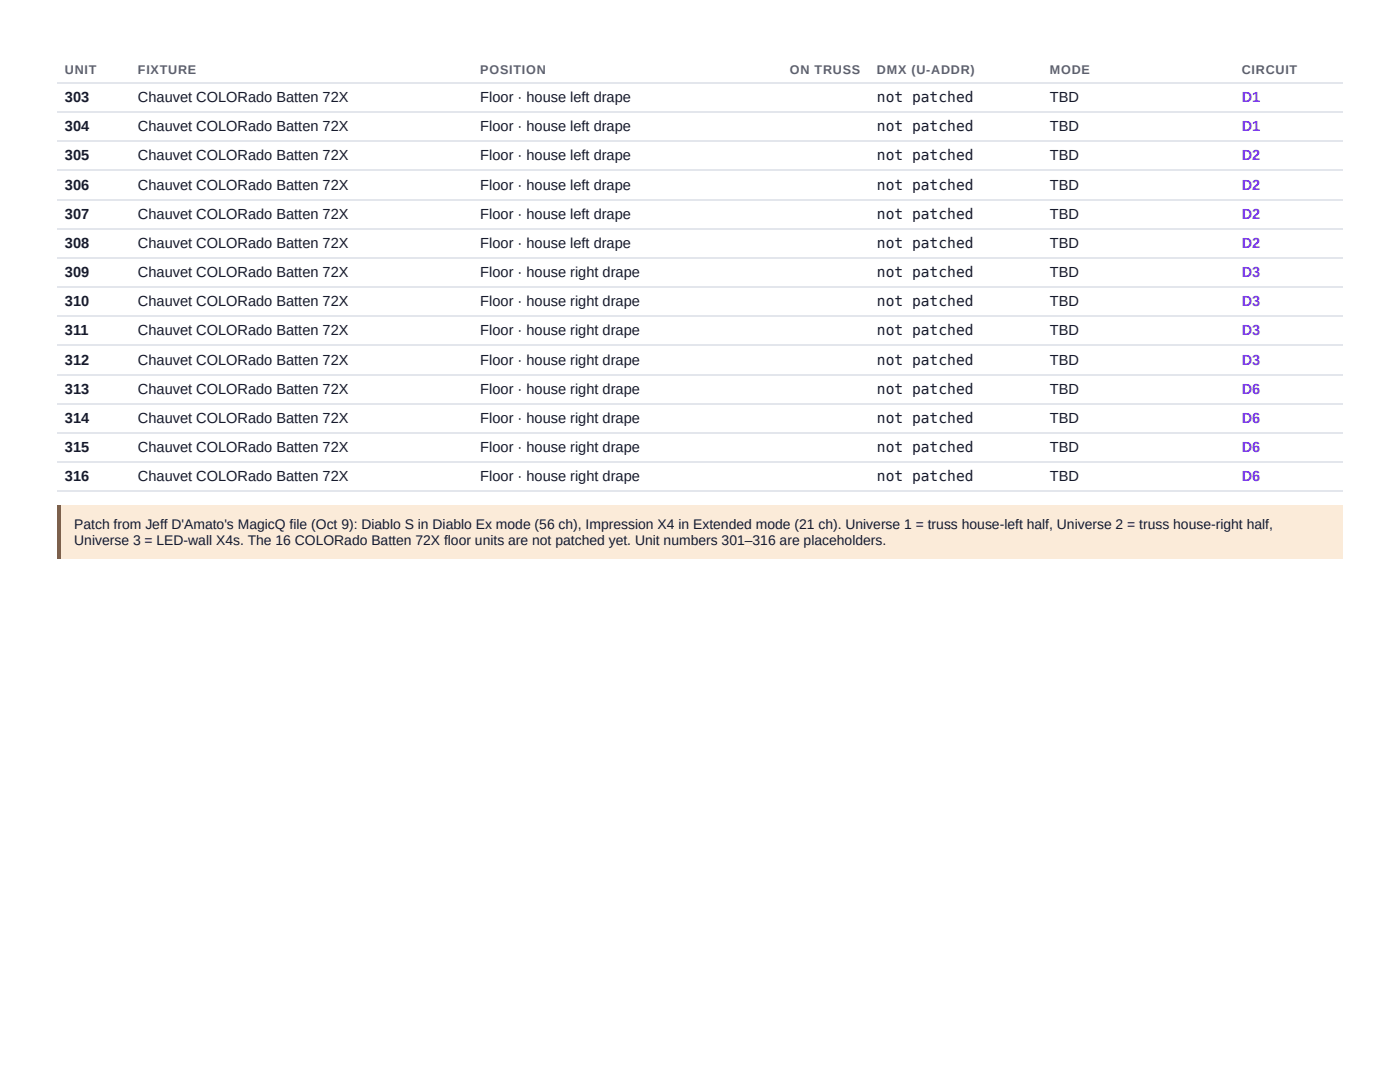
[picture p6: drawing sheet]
<svg xmlns="http://www.w3.org/2000/svg" width="279mm" height="216mm" viewBox="0 0 279 216" stroke-linecap="round" stroke-linejoin="round" font-family="sans-serif">
<defs><g id="words">
<g font-size="2.9" fill="#161a2c">
<text x="13" y="20.4">303</text>
<text x="27.5" y="20.4">Chauvet COLORado Batten 72X</text>
<text x="95.9" y="20.4">Floor · house left drape</text>
<text x="175" y="20.4">not patched</text>
<text x="209.5" y="20.4">TBD</text>
<text x="13" y="26.2">304</text>
<text x="27.5" y="26.2">Chauvet COLORado Batten 72X</text>
<text x="95.9" y="26.2">Floor · house left drape</text>
<text x="175" y="26.2">not patched</text>
<text x="209.5" y="26.2">TBD</text>
<text x="13" y="32">305</text>
<text x="27.5" y="32">Chauvet COLORado Batten 72X</text>
<text x="95.9" y="32">Floor · house left drape</text>
<text x="175" y="32">not patched</text>
<text x="209.5" y="32">TBD</text>
<text x="13" y="37.8">306</text>
<text x="27.5" y="37.8">Chauvet COLORado Batten 72X</text>
<text x="95.9" y="37.8">Floor · house left drape</text>
<text x="175" y="37.8">not patched</text>
<text x="209.5" y="37.8">TBD</text>
<text x="13" y="43.7">307</text>
<text x="27.5" y="43.7">Chauvet COLORado Batten 72X</text>
<text x="95.9" y="43.7">Floor · house left drape</text>
<text x="175" y="43.7">not patched</text>
<text x="209.5" y="43.7">TBD</text>
<text x="13" y="49.5">308</text>
<text x="27.5" y="49.5">Chauvet COLORado Batten 72X</text>
<text x="95.9" y="49.5">Floor · house left drape</text>
<text x="175" y="49.5">not patched</text>
<text x="209.5" y="49.5">TBD</text>
<text x="13" y="55.3">309</text>
<text x="27.5" y="55.3">Chauvet COLORado Batten 72X</text>
<text x="95.9" y="55.3">Floor · house right drape</text>
<text x="175" y="55.3">not patched</text>
<text x="209.5" y="55.3">TBD</text>
<text x="13" y="61.1">310</text>
<text x="27.5" y="61.1">Chauvet COLORado Batten 72X</text>
<text x="95.9" y="61.1">Floor · house right drape</text>
<text x="175" y="61.1">not patched</text>
<text x="209.5" y="61.1">TBD</text>
<text x="13" y="66.9">311</text>
<text x="27.5" y="66.9">Chauvet COLORado Batten 72X</text>
<text x="95.9" y="66.9">Floor · house right drape</text>
<text x="175" y="66.9">not patched</text>
<text x="209.5" y="66.9">TBD</text>
<text x="13" y="72.8">312</text>
<text x="27.5" y="72.8">Chauvet COLORado Batten 72X</text>
<text x="95.9" y="72.8">Floor · house right drape</text>
<text x="175" y="72.8">not patched</text>
<text x="209.5" y="72.8">TBD</text>
<text x="13" y="78.6">313</text>
<text x="27.5" y="78.6">Chauvet COLORado Batten 72X</text>
<text x="95.9" y="78.6">Floor · house right drape</text>
<text x="175" y="78.6">not patched</text>
<text x="209.5" y="78.6">TBD</text>
<text x="13" y="84.4">314</text>
<text x="27.5" y="84.4">Chauvet COLORado Batten 72X</text>
<text x="95.9" y="84.4">Floor · house right drape</text>
<text x="175" y="84.4">not patched</text>
<text x="209.5" y="84.4">TBD</text>
<text x="13" y="90.2">315</text>
<text x="27.5" y="90.2">Chauvet COLORado Batten 72X</text>
<text x="95.9" y="90.2">Floor · house right drape</text>
<text x="175" y="90.2">not patched</text>
<text x="209.5" y="90.2">TBD</text>
<text x="13" y="96">316</text>
<text x="27.5" y="96">Chauvet COLORado Batten 72X</text>
<text x="95.9" y="96">Floor · house right drape</text>
<text x="175" y="96">not patched</text>
<text x="209.5" y="96">TBD</text>
</g>
<g font-size="2.9" fill="#7c3aed">
<text x="247.8" y="20.4">D1</text>
<text x="247.8" y="26.2">D1</text>
<text x="247.8" y="32">D2</text>
<text x="247.8" y="37.8">D2</text>
<text x="247.8" y="43.7">D2</text>
<text x="247.8" y="49.5">D2</text>
<text x="247.8" y="55.3">D3</text>
<text x="247.8" y="61.1">D3</text>
<text x="247.8" y="66.9">D3</text>
<text x="247.8" y="72.8">D3</text>
<text x="247.8" y="78.6">D6</text>
<text x="247.8" y="84.4">D6</text>
<text x="247.8" y="90.2">D6</text>
<text x="247.8" y="96">D6</text>
</g>
<g font-size="2.8" fill="#161a2c">
<text x="14.8" y="105.6">Patch from Jeff D'Amato's MagicQ file (Oct 9): Diablo S in Diablo Ex mode (56 ch), Impression X4 in Extended mode (21 ch). Universe 1 = truss house-left half, Universe 2 = truss house-right half,</text>
<text x="14.8" y="108.7">Universe 3 = LED-wall X4s. The 16 COLORado Batten 72X floor units are not patched yet. Unit numbers 301–316 are placeholders.</text>
</g>
<g font-size="2.5" fill="#5a6272">
<text x="13" y="14.8">UNIT</text>
<text x="27.5" y="14.8">FIXTURE</text>
<text x="95.9" y="14.8">POSITION</text>
<text x="157.7" y="14.8">ON TRUSS</text>
<text x="175" y="14.8">DMX (U-ADDR)</text>
<text x="209.5" y="14.8">MODE</text>
<text x="247.8" y="14.8">CIRCUIT</text>
</g>
</g></defs>
<path d="M11.4 16.5h256.6" fill="none" stroke="#161a2c" stroke-width=".26"/>
<g fill="none" stroke="#e3e6ec" stroke-width=".26">
<path d="M11.4 16.5h256.6M11.4 22.4h256.6M11.4 28.2h256.6M11.4 34h256.6M11.4 39.8h256.6M11.4 45.6h256.6M11.4 51.5h256.6M11.4 57.3h256.6M11.4 63.1h256.6M11.4 68.9h256.6M11.4 74.7h256.6M11.4 80.6h256.6"/>
<path d="M11.4 86.4h256.6M11.4 92.2h256.6M11.4 98h256.6"/>
</g>
<path d="M11.4 100.8h256.6v10.6h-256.6z" fill="#fbebd9"/>
<path d="M11.4 100.8h.8v10.6h-.8z" fill="#a8560b"/>
<use href="#words"/>
</svg>
